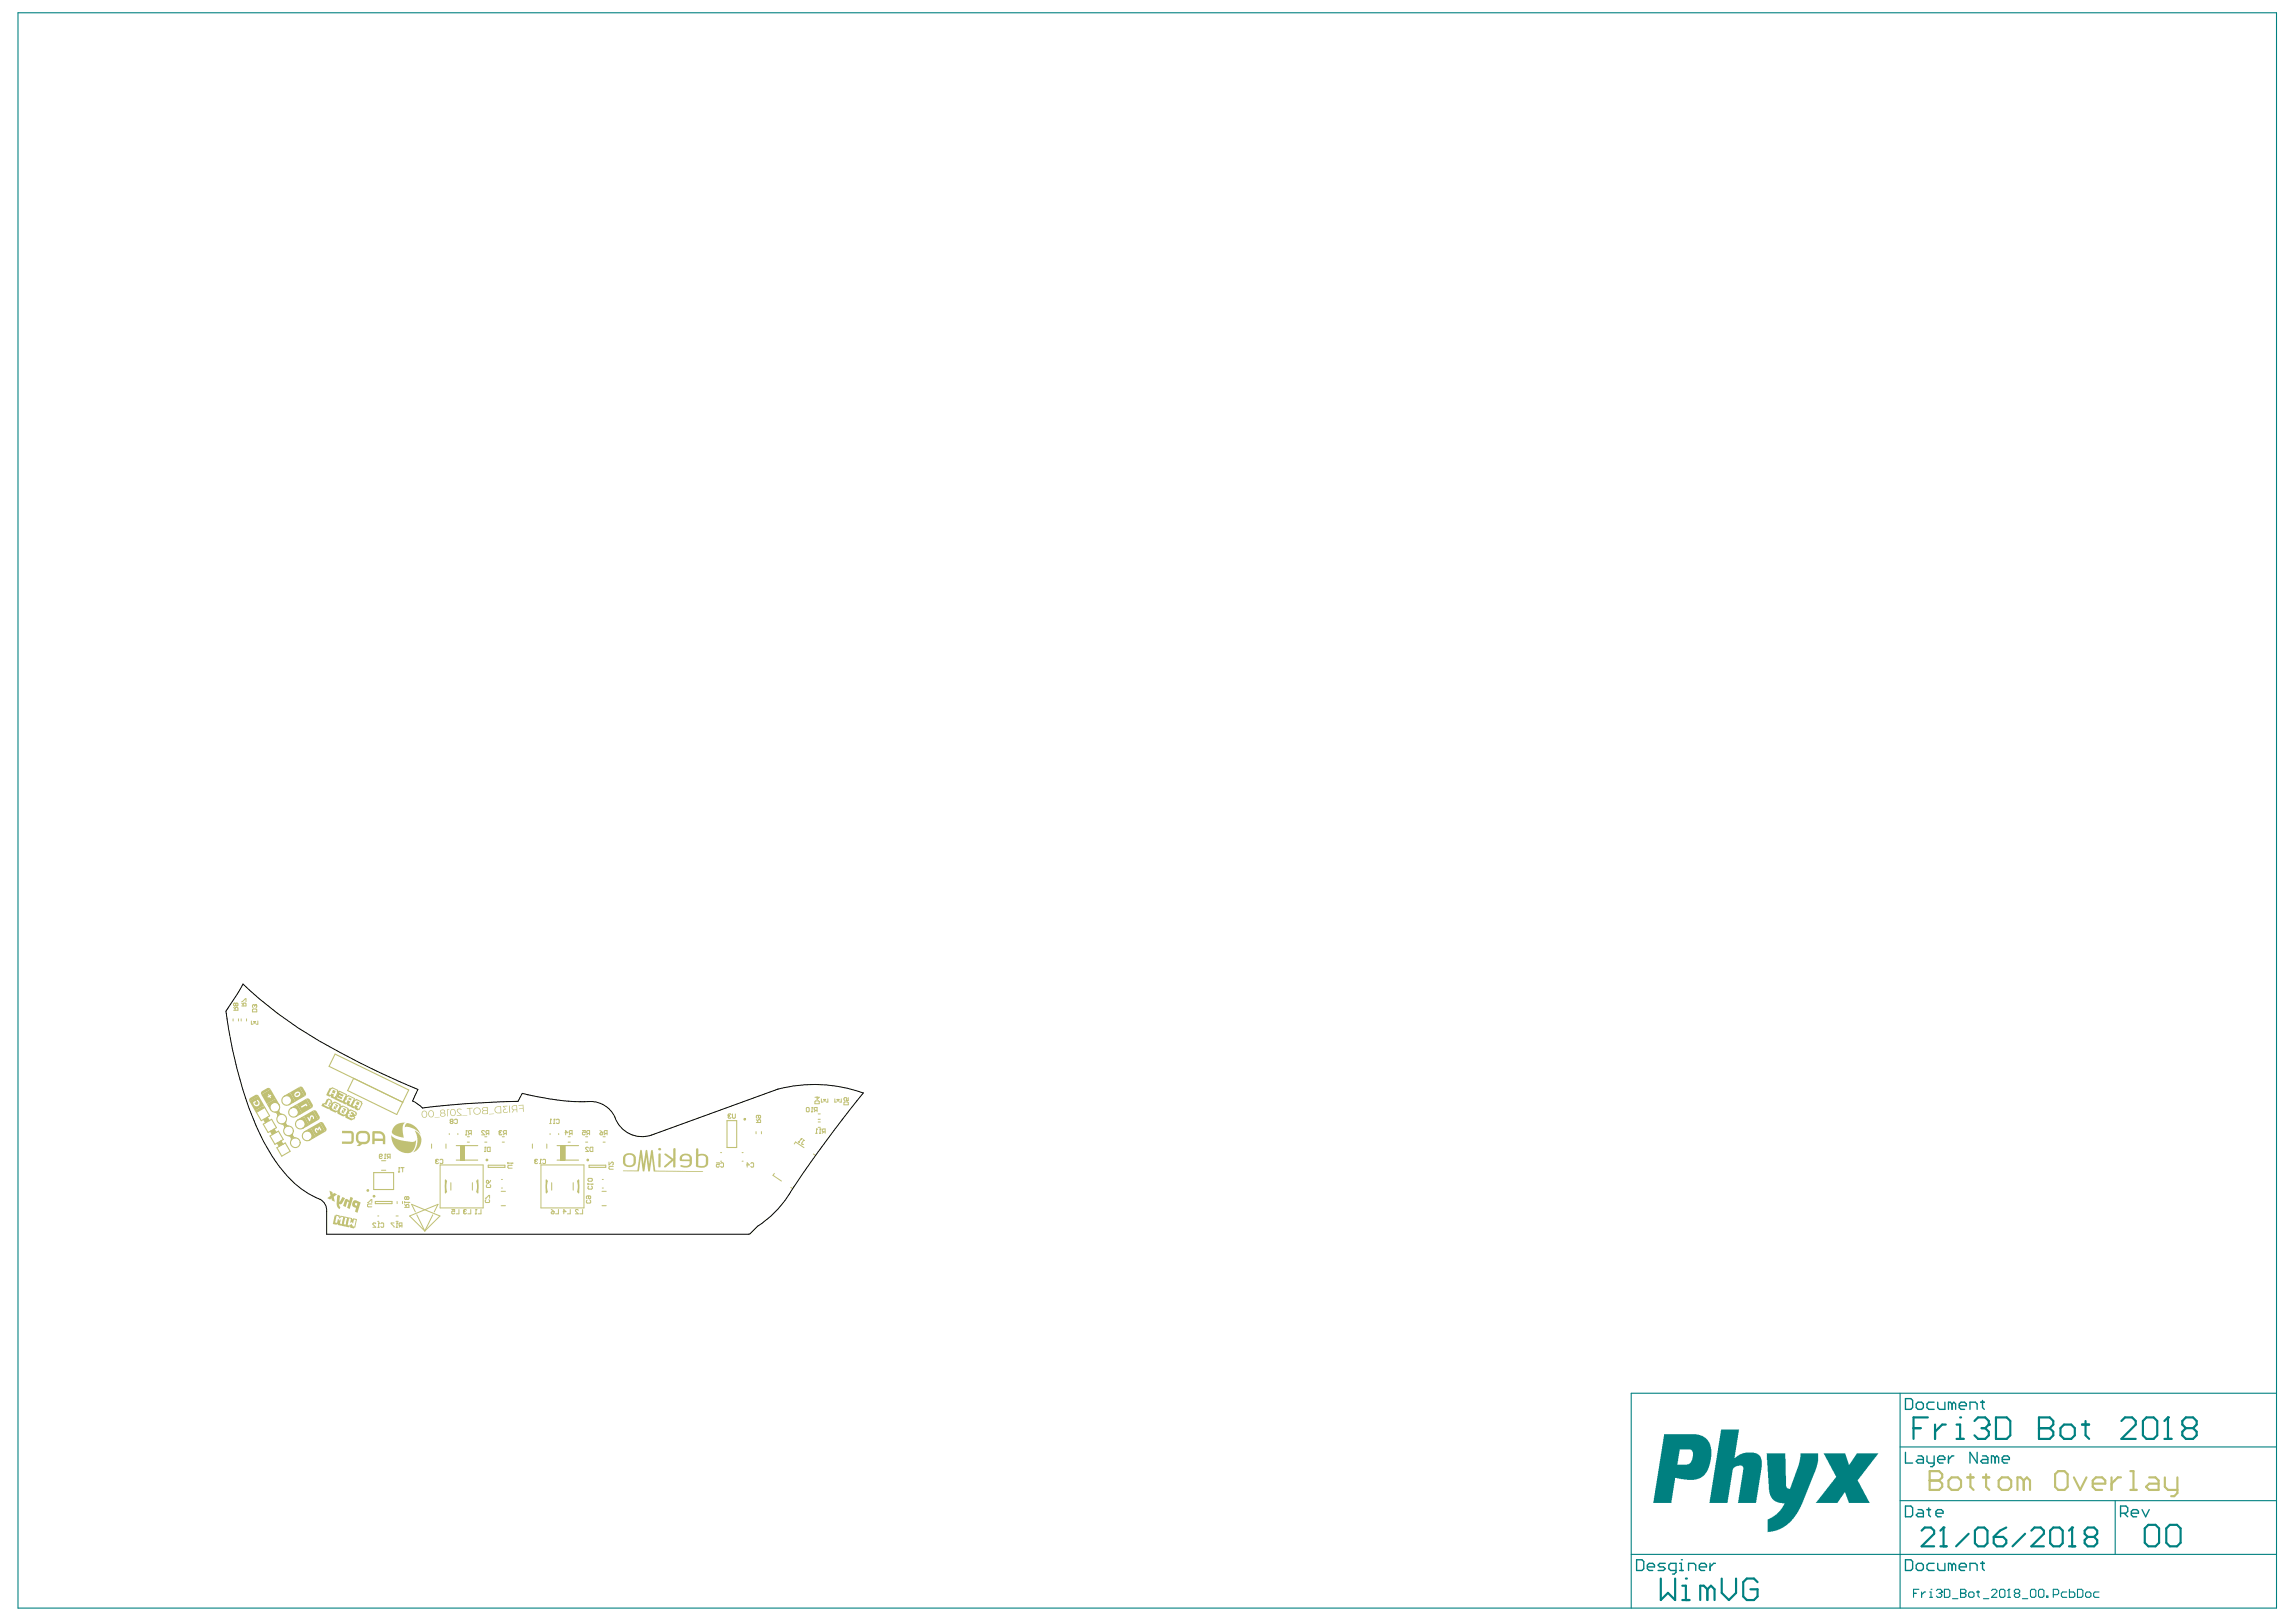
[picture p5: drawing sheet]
<svg xmlns="http://www.w3.org/2000/svg" width="297mm" height="210mm" viewBox="0 0 297 210" stroke-linecap="round" stroke-linejoin="round" font-family="sans-serif">
<g fill="#008080">
<path d="M228.5 188.1h2.5l.1 4.2v.2l.3 .2 .2-.1 1.1-3.1 .2-.9v-.5h2.3v1l-.3 1.3-1.9 4.6-.8 1.3-1 1.1-1 .5-.8 .3-.7 .1v-1.2a.45 .45 0 0 1 .4-.6l.7-.5 .6-.5 .5-1h-.7l-.6-.2-.4-.4-.2-.4-.2-.7z"/>
<path d="M235.9 188.1h2.8l.5 1.4 .2-.1 .8-1.3h2.8l-2.6 3.3a.38 .38 0 0 0 .1 .5l1.4 2.6h-2.7l-.5-1.4h-.1l-.9 1.4h-2.8l2.2-2.8 .2-.3a.34 .34 0 0 0 .1-.5z"/>
<path d="M222.7 185h2.3l-.6 3.7 .7-.5 .7-.2h1.3l.4 .2 .3 .4 .1 .4v.9l-.7 4.6h-2.4l.7-4.1a.58 .58 0 0 0-.1-.7h-.7l-.3 .2a.59 .59 0 0 0-.3 .7l-.6 3.9h-2.4z"/>
<path d="M215.3 185.6h4.2l.8 .3 .6 .5 .4 .7 .1 .4v1.4l-.3 .8-.3 .8-.3 .4-.5 .4-.8 .2h-.9l-1.6-.2-.5 3.2h-2.3zM217.3 187.6l-.3 1.9h1.3l.3-.1 .3-.5 .1-.7a.57 .57 0 0 0-.3-.6z"/>
</g>
<g fill="none" stroke="#008080" stroke-width=".14">
<path d="M2.3 1.7h292.2v206.4h-292.2zM245.8 180.3v27.8M245.8 194.2h48.7M245.8 187.2h48.7M273.6 194.2v7M294.5 180.3h-83.5v27.8M211 201.2h83.5M247.6 206.2h.3M248.3 205.7h-.7v1M248.6 206v.7M249.1 206h-.2l-.3 .4M249.6 206h.2v.7"/>
<path d="M249.6 206.7h.4M249.8 205.7h.1M250.5 205.8l.2-.1h.3l.2 .1v.2M250.9 206.2h.1M251 206.2l.2 .2v.1l-.2 .2h-.3l-.2-.2M251.2 206h.1M251.2 206l-.2 .2M251.6 205.7h.5l.2 .1v.7l-.2 .2h-.5zM252.6 206.9h.7M253.6 206.2h.1M253.6 205.7h.6l.1 .1v.2l-.1 .2 .1 .2v.1l-.1 .2h-.6zM253.6 206.2h.6"/>
<path d="M254.7 206.2l.2-.2h.3l.2 .2v.3l-.2 .2h-.3l-.2-.2zM255.7 206h.4M255.9 205.8v.7l.2 .2M256.6 206.9h.7M257.6 205.8l.2-.1h.4l.1 .1v.2l-.7 .7h.7M258.9 205.7h.3l.2 .1v.7l-.2 .2h-.3l-.2-.2v-.7zM259.7 206.7h.4M259.9 205.7h.1M259.9 205.7v1M259.9 205.7l-.2 .1M260.8 206.2l-.2-.2v-.2l.2-.1h.3l.2 .1v.2l-.2 .2M260.8 206.2h.3"/>
<path d="M260.8 206.2l-.2 .2v.1l.2 .2h.3l.2-.2v-.1l-.2-.2M261.6 206.9h.7M262.7 205.8l.2-.1h.3l.2 .1v.7l-.2 .2h-.3l-.2-.2zM263.7 205.8l.2-.1h.3l.2 .1v.7l-.2 .2h-.3l-.2-.2zM264.8 206.5h.1v.2h-.1zM265.6 206.4h.6l.1-.2v-.4l-.1-.1h-.6v1M267.4 206h-.5l-.2 .2v.3l.2 .2h.5M267.7 205.7v1h.5l.2-.2v-.3l-.2-.2h-.5M268.8 205.7h.5l.2 .1v.7l-.2 .2h-.5zM269.8 206.2l.2-.2h.3l.2 .2v.3l-.2 .2h-.3l-.2-.2zM271.6 206h-.6l-.1 .2v.3l.1 .2h.6"/>
</g>
<g fill="none" stroke="#008080" stroke-width=".18">
<path d="M246.5 194.9h.7l.2 .2v1l-.2 .2h-.7zM246.5 181h.7l.2 .2v1l-.2 .2h-.7zM246.5 187.9v1.4h.9M247.9 181.7l.2-.2h.5l.2 .2v.5l-.2 .2h-.5l-.2-.2zM248.1 195.4h.5l.2 .2v.7h-.7l-.2-.2 .2-.3h.7M248.1 188.4h.5l.2 .2v.7h-.7l-.2-.2 .2-.2h.7M249.3 195.4h.5M249.3 188.4v.7l.2 .2h.7M249.5 195.1v1l.3 .2M250.2 181.5h-.7l-.2 .2v.5l.2 .2h.7M250.2 188.4v1.2l-.2 .2h-.2M250.5 195.8h.9v-.2l-.2-.2h-.5l-.2 .2v.5l.2 .2h.5"/>
<path d="M250.7 188.9h.9v-.3l-.2-.2h-.5l-.2 .2v.5l.2 .2h.5M250.7 181.5v.7l.2 .2h.7v-.9M252.1 188.4v.9M252.5 181.7l-.2-.2h-.2v.9M252.5 181.7l.3-.2 .2 .2v.7M252.5 181.7v.7M252.8 188.4h-.3l-.4 .5M253.5 181.9h.9v-.2l-.2-.2h-.5l-.2 .2v.5l.2 .2h.5M254.9 182.4v-.9h.7l.2 .2v.7M255.8 187.9v1.4l-.9-1.4v1.4M256.3 181.5h.4M256.5 188.4h.4l.3 .2v.7h-.7l-.2-.2 .2-.2h.7"/>
<path d="M256.5 181.2v1l.2 .2M258.1 188.6l-.2-.2h-.3v.9M258.1 188.6v.7M258.1 188.6l.2-.2 .3 .2v.7M259 188.9h1v-.3l-.3-.2h-.4l-.3 .2v.5l.3 .2h.4M274.3 195.8h.7l.3-.2v-.5l-.3-.2h-.7v1.4M274.8 195.8l.5 .5M275.7 195.8h1v-.2l-.3-.2h-.4l-.3 .2v.5l.3 .2h.4M277.1 195.4l.5 .9 .5-.9M211.7 201.8h.7l.3 .3v.9l-.3 .2h-.7zM213.1 202.8h.9v-.3l-.2-.2h-.4l-.3 .2v.5l.3 .2h.4M215.4 202.3h-.7l-.2 .2 .2 .3h.5l.2 .2-.2 .2h-.7"/>
<path d="M216.8 203.2h-.7l-.2-.2v-.5l.2-.2h.7v1.2l-.2 .2h-.2M217.3 203.2h.5M217.3 202.3h.2v.9M217.5 201.8h.1M218.5 203.2v-.9h.6l.3 .2v.7M219.8 202.8h1v-.3l-.3-.2h-.4l-.3 .2v.5l.3 .2h.4M221.2 202.3v.9M221.9 202.3h-.2l-.5 .5M246.5 201.8h.7l.2 .3v.9l-.2 .2h-.7zM247.9 202.5l.2-.2h.5l.2 .2v.5l-.2 .2h-.5l-.2-.2zM250.2 202.3h-.7l-.2 .2v.5l.2 .2h.7M250.7 202.3v.7l.2 .2h.7v-.9"/>
<path d="M252.5 202.5l-.2-.2h-.2v.9M252.5 202.5v.7M252.5 202.5l.3-.2 .2 .2v.7M253.5 202.8h.9v-.3l-.2-.2h-.5l-.2 .2v.5l.2 .2h.5M254.9 203.2v-.9h.7l.2 .2v.7M256.3 202.3h.4M256.5 202.1v.9l.2 .2"/>
</g>
<g fill="none" stroke="#008080" stroke-width=".28">
<path d="M247.6 184.8h.9M248.6 198.1l.4-.4h.8l.4 .4v.4l-1.6 1.6h1.6M249.4 183.4h-1.8v2.8M250.3 184.4v1.8M251.4 197.7h.1M251.4 197.7v2.4M251.4 197.7l-.4 .4M251.7 184.4h-.4l-1 .9M253.1 184.4h.5v1.8M253.1 186.2h.9M253.6 183.4h.1M254.7 198.5l-1.6 1.6"/>
<path d="M255.4 183.9l.5-.5h.9l.5 .5v.5M255.5 198.1l.4-.4h.8l.4 .4v1.6l-.4 .4h-.8l-.4-.4zM256.4 184.8h.4M256.8 184.8l.5 .5v.4l-.5 .5h-.9l-.5-.5M257.3 184.4h.1M257.3 184.4l-.5 .4M257.9 198.9h1.2l.5 .4v.4l-.5 .4h-.8l-.4-.4zM258.2 183.4h1.4l.5 .5v1.8l-.5 .5h-1.4zM259.6 197.7l-.9 .4-.8 .8M262 198.5l-1.6 1.6M262.8 198.1l.4-.4h.8l.4 .4v.4l-1.6 1.6h1.6M263.8 184.8h.1"/>
<path d="M263.8 183.4h1.4l.4 .5v.5l-.4 .4 .4 .5v.4l-.4 .5h-1.4zM263.8 184.8h1.4M265.2 198.1l.4-.4h.9l.4 .4v1.6l-.4 .4h-.9l-.4-.4zM266.6 184.8l.4-.4h1l.4 .4v.9l-.4 .5h-1l-.4-.5zM268.1 197.7h.1M268.1 197.7v2.4M268.1 197.7l-.4 .4M269.3 184.4h1M269.8 183.9v1.8l.5 .5M270.1 198.9l-.4 .4v.4l.4 .4h.8l.4-.4v-.4l-.4-.4M270.1 198.9l-.4-.4v-.4l.4-.4h.8l.4 .4v.4l-.4 .4M270.1 198.9h.8"/>
<path d="M274.4 183.9l.5-.5h.9l.5 .5v.5l-1.9 1.8h1.9M277.2 183.9l.5-.5h.9l.5 .5v1.8l-.5 .5h-.9l-.5-.5zM277.5 197.8l.4-.5h1l.4 .5v1.8l-.4 .5h-1l-.4-.5zM280 186.2h.9M280.3 197.8l.4-.5h.9l.5 .5v1.8l-.5 .5h-.9l-.4-.5zM280.5 183.4h.1M280.5 183.4v2.8M280.5 183.4l-.5 .5M282.8 184.8l-.5-.4v-.5l.5-.5h.9l.5 .5v.5l-.5 .4M282.8 184.8h.9M282.8 184.8l-.5 .5v.4l.5 .5h.9l.5-.5v-.4l-.5-.5M214.9 204.3v2.8l.9-1 .9 1v-2.8"/>
<path d="M217.6 207.1h1M217.6 205.2h.5v1.9M218.1 204.3h.1M220.9 205.7l-.5-.5h-.4v1.9M220.9 205.7v1.4M220.9 205.7l.5-.5 .4 .5v1.4M222.7 204.3v1.8l1 1 .9-1v-1.8M227.4 204.7l-.5-.4h-.9l-.5 .4v1.9l.5 .5h.9l.5-.5v-.9h-.9M251 200.1h.8M267.7 200.1h.8"/>
</g>
<g fill="#c0c073">
<path d="M32.3 142.1l.8-.4h.2l.2 .1-1.2 .7-.1-.2z"/>
<path d="M35.5 142.6l.3-.2 .1 .3h-.1z"/>
<path d="M38 143.2l.2-.1 .2 .3-.4-.1z"/>
<path d="M38.6 143.9h.1l.1 .3-.2 .1z"/>
<path d="M39.7 146.3l.3-.2 .1 .3h-.3z"/>
<path d="M37.1 141.7l.2-.1 .2 .2h-.4z"/>
<path d="M40.4 147v-.1l.2 .3-.2 .2z"/>
<path d="M39.6 142.2l.2-.1 .3 .2 .4 .7-.1 .4h-.1z"/>
<path d="M39.5 145.5l.1-.1 .1 .3-.2 .1z"/>
<path d="M43.7 154.6l.3 .2-.1 .7 .4-.6 .3 .2-.4 .7h-.3l.1 .4-.1 .3-.2-.2-.1-.4v-.9z"/>
<path d="M85.2 149.3h.1h.2l-.1 1.8h-.2v-.1z"/>
<path d="M85.1 148.7l.3-.1 .1 .2-.3 .1z"/>
<path d="M53.7 146.3l.3 .2 .4 .4 .1 .4v.4l-.1 .5-.3 .5-.2 .2-.4 .2 .3-.5 .2-.7v-.8z"/>
<path d="M38.8 144.8l.3-.2 .1 .3-.3-.1z"/>
<path d="M37.7 142.4h.1l.1 .2-.2 .2z"/>
<path d="M34.7 143.1l.3-.2v.1l-.2 .3z"/>
<path d="M44.7 155.2h.3l.2 .2 .1-.5 .4 .1-.5 1.5-.3-.2 .2-.7-.1-.1-.3 .7-.3-.1z"/>
<path d="M42.6 154.1l.4 .2v.2l.2-.1 .4 .2-.4 .3 .1 .6-.4-.2v-.2l-.2 .1-.4-.1 .5-.4z"/>
<path d="M41.4 145.2h.2l.2 .1 .4 .7-.1 .4v.1z"/>
<path d="M33.9 141.2l.7-.4h.3l.1 .2-1.2 .7v-.2z"/>
<path d="M38.7 140.7l.2-.1 .3 .1 .4 .8-.1 .3-.1 .1z"/>
<path d="M44.3 146.3h1.1l.3 .1 .1 .3v.7l-.1 .4-.1 .1-.2 .1h-1.2v-.3h1.2l.1-.1v-.2l-.1-.7h-1.1z"/>
<path d="M51 145.8l.6-.4 .9-.1-.3 .2-.1 .3v.6l.1 .8-1-.2-.5-.3v-.3z"/>
<path d="M40.5 143.7h.2l.2 .1 .5 .7-.1 .4h-.1z"/>
<path d="M50.6 146.9l.6 .4 1.1 .4 1.2 .1 .2-.1 .1-.2v.7l-.2 .6-.3 .3-.4 .1h-.7l-.5-.3-.8-.8-.3-.7z"/>
<path d="M85.9 149.3h.3l.9 .6v-1.2l.1-.1h.2l-.1 2.5-.2-.1v-.8l-1 .9-.2-.1 .2-.2 .8-.7-.8-.5z"/>
<path d="M52.5 145.4l.1-.1h.3l.7 .4 .5 .5 .3 .5-.5-.4-.5-.3-.6-.2-.4 .1z"/>
<path d="M82.8 148.9l-.3 2.5-1.9 .1v.1h2l.3-1.8 .2 1.7 .2 .1 .3-1.8 .3 1.8 .2-.1 .2-1.6 .3 1.7 6.3 .1 .1-.1-6.2-.1-.3-2.6-.2-.1-.1 .1-.2 1.7-.2-1.7-.1-.1-.2 .1-.2 1.7-.2-1.7-.2-.1z"/>
<path d="M45.8 155.4l-.2 .3v.3l.1 .2 .4 .1-.2 .5 .3 .2 .5-1.4-.7-.3zM46 155.7l.2 .1-.1 .3-.2-.2z"/>
<path d="M90.1 148.6l-.1 2.3 .2 .2h.6l.6-.1 .2-.3v-1.1l-.3-.2-.3-.1-.7 .1v-.8zM90.3 149.7l.6-.2 .4 .2v.9l-.1 .2h-.9z"/>
<path d="M88.1 149.5l-.2 .3 .1 .4 1.2 .1v.3l-.2 .2-.4 .1-.5-.1-.1 .2 .4 .1h.6l.3-.1 .2-.4v-.8l-.1-.2-.2-.2-.4-.1h-.4zM88.3 149.7l.4-.2h.3l.2 .2v.4h-1z"/>
<path d="M48.2 146.4l-.1 1.7h.4v-.5l1 .1v.4h.3v-1l-.3-.6-.4-.1zM48.5 146.7h.5l.4 .1 .1 .2v.4l-1-.1z"/>
<path d="M80.7 149.5l-.1 .2v.8l.2 .4 .4 .1h.5l.5-.3 .1-.9-.3-.4-.7-.2zM80.9 149.6l.5-.2 .3 .1 .2 .1 .1 .2v.7l-.2 .2-.5 .1-.3-.1-.1-.2z"/>
<path d="M46.2 146.6l-.2 .4 .1 .6 .4 .4-.4 .3h.5l.3-.2 .5-.1 .4-.2 .1-.3v-.6l-.3-.4-.2-.1-.8-.1zM46.4 146.8l.3-.2 .7 .1 .2 .2-.1 .7-.3 .2-.7-.1-.2-.3z"/>
</g>
<g fill="none" stroke="#c0c073" stroke-width=".13">
<path d="M30.2 131.8v.3M30.9 131.8v.3M31.2 131.8v.3M31.9 131.8v.3M32.5 132.1v.4h.2M32.8 132.2h.3l-.2 .1zM32.8 132.4h.3M33.4 132.1v.4h-.3M48.9 157.4h.1M48.9 158.1h.1M49.4 150.2h.5M49.4 151.4h.5"/>
<path d="M51.2 157.4h.3M51.2 158.1h.3M51.4 155.5v.3M52.1 155.5v.3M53.7 156.8l-.5-1 3.7 1.6-1.9 1.9M53.9 157.2l1.1 2.1M55.8 148v.6M56 157.2l-1 2.1M56.2 156.8l.5-.9-3.7 1.5 2 1.9M56.9 150.8h5.6v5.5h-5.6zM57.7 148v.6M58.1 146.7v.1"/>
<path d="M58.3 153v1M59.2 146.7v.1M60.5 147.8h.2M60.5 147.1h.2M61.1 153v1M62.7 147.8h.3M62.7 147.1h.3M64.8 156h.6M64.8 154.2h.6M64.9 153.7h.1M64.9 152.6h.1M65 147.8h.3"/>
<path d="M65 147.1h.3M68.9 148v.6M70 150.8h5.5v5.5h-5.5zM70.7 148v.6M71.2 146.7v.1M71.4 153v1M72.3 146.7v.1M73.5 147.8h.3M73.5 147.1h.3M74.2 153v1M75.8 147.8h.2M75.8 147.1h.2"/>
<path d="M77.9 156h.5M77.9 154.2h.5M77.9 153.7h.2M77.9 152.6h.2M78 147.8h.3M78 147.1h.3M93.2 150.3h.2M93.2 149.2h.2M96 150.3h.1M96 149.2h.1M97.8 146.4v.3M98.5 146.4v.3"/>
<path d="M100.2 151.8l-.2 .3 1.1 .7M102.3 153.7l.3 .1M102.7 148l.2-.2 1.1 .7M105.2 149.3l.3 .2M105.8 145.9h.3M105.8 145.2h.3M105.8 144.8h.3M105.8 144.2h.3M106.3 142.2v.4h.2M106.5 142.3h.3l-.1 .1zM106.5 142.5h.3M107.1 142.2v.4h-.2"/>
<path d="M108 142.2v.4h.2M108.3 142.3h.3l-.2 .1zM108.3 142.5h.3M108.8 142.2v.4h-.2"/>
</g>
<g fill="none" stroke="#c0c073" stroke-width=".14">
<path d="M45.8 139.5l-.8 1.6 6.3 3.1 1.6-3.1-9.6-4.7-.7 1.6 9.5 4.6M33 143.7l.8 1.3 .3-.1M34.1 145.5l1-.6 .7 1-1.1 .7zM34.1 144.9l.3 .4M34.1 143.1l.8 1.3-.3 .2M34.3 143.3l-1.1 .6M34.6 142.8l.4 .8M34.6 144.6l-.5 .3M34.6 144.6l.2 .4M34.9 147l1.1-.6 .6 1.1-1 .6zM35 146.4l.2 .4M35.5 146.1l.2 .5"/>
<path d="M35.6 142.2l.5 .8M35.8 142.4l-1.1 .7M35.8 148.5l1.1-.6 .6 1.1-1.1 .6zM35.9 147.9l.2 .5M36.3 147.6l.3 .5M37.3 141.6l.6 1M37.5 141.4l-.7 .5M38.2 142.5l-.8 .5M38.2 143.1l.6 1.1M38.4 143l-.7 .4M39.1 144l-.8 .5M39.1 144.6l.6 1.1"/>
<path d="M39.3 144.5l-.8 .4M40 145.6l-.8 .4M40 146.1l.6 1.1M40.2 146l-.8 .5M40.8 147.1l-.7 .4M48.3 151.7h2.6v2.2h-2.6zM48.6 155.5h2.1v.3h-2.1zM59 148.3h2.8M59 150.1h2.8M60.1 148.3v1.8M63.2 150.8h2.1v.3h-2.1zM72.1 148.3h2.8"/>
<path d="M72.1 150.1h2.8M73.1 148.3v1.8M76.2 150.8h2.2v.3h-2.2zM94.1 145h1.2v3.5h-1.2z"/>
</g>
<path d="M57.6 152.7v1.7M61.8 152.7v1.7M70.7 152.7v1.7M74.9 152.7v1.7" fill="none" stroke="#c0c073" stroke-width=".18"/>
<g fill="#c0c073">
<path d="M34.1 144.9l.5-.3 .2 .4-.4 .3z" fill-rule="evenodd"/>
<path d="M35 146.4l.5-.3 .2 .5-.5 .2z" fill-rule="evenodd"/>
<path d="M35.7 143.9l.3-.2 .3 .4-.3 .2z" fill-rule="evenodd"/>
<path d="M38.2 143.1l.3-.1 .6 1-.3 .2z" fill-rule="evenodd"/>
<path d="M36.6 145.4l.3-.2 .3 .5-.3 .1z" fill-rule="evenodd"/>
<path d="M59.5 148.2h.6v1.9h-.6z" fill-rule="evenodd"/>
<path d="M72.6 148.2h.5v1.9h-.5z" fill-rule="evenodd"/>
<path d="M33 143.7l1.1-.6 .1 .3-1 .5z" fill-rule="evenodd"/>
<path d="M35.9 147.9l.4-.3 .3 .5-.5 .3z" fill-rule="evenodd"/>
<path d="M40 146.2l.2-.1 .6 1-.2 .1z" fill-rule="evenodd"/>
<path d="M39.1 144.7l.3-.2 .6 1.1-.3 .1z" fill-rule="evenodd"/>
<path d="M37.5 147l.3-.2 .2 .4-.3 .2z" fill-rule="evenodd"/>
<path d="M37.4 141.6l.2-.1 .6 1-.3 .1z" fill-rule="evenodd"/>
<path d="M34.6 142.8l1-.6 .2 .2-1 .6z" fill-rule="evenodd"/>
</g>
<g fill="none" stroke="#c0c073" stroke-width=".13">
<path d="M31.3 130.2h.5v-.3l-.3-.1v.1v.3M31.3 129.6l.4-.3h.1v.3M31.3 129.8l.2 .2M32.7 130.7l.1-.1h.3l.1 .1v.2h-.5zM32.9 130.1l-.1-.1-.1 .1 .1 .3M32.9 130.1v.1M33 130h.1M33 130l.2 .1-.1 .3M33 130l-.1 .1M49.1 149.6h.3v-.2l-.3 .1v.3l.1 .1 .2-.1M49.7 149.9h.2M49.8 149.4h.1"/>
<path d="M49.8 149.4l.1 .1M49.8 149.4v.5M50.3 149.7l-.2 .2M50.5 149.7h-.3l-.1-.1 .1-.2h.3v.5M52.3 156.2h.6v-.2l-.3-.1-.1 .1v.2M52.3 155.9l.2 .2M52.3 155.5v.2M52.3 155.6h.6M52.6 155l.1-.1 .2 .1-.1 .2-.2-.1M52.6 155l-.1-.1-.2 .1 .1 .2 .2-.1M52.6 155v.1M52.9 155.6h.1"/>
<path d="M52.9 155.6l-.1 .1M56.4 150.2h.1M56.4 150.2l.1 .1M56.5 150.3l-.1 .1 .1 .2 .2-.1M56.5 150.3h.1M56.7 150.1l-.2-.1-.1 .2M56.9 150.1l.1-.1 .3 .1v.4l-.1 .1-.3-.1M60.2 146.9h.2M60.3 146.3h.1M60.3 146.3v.6M60.3 146.3l.1 .1M60.8 146.7l-.2 .2"/>
<path d="M61 146.7h-.3l-.1-.1 .1-.3h.3v.6M62.7 146.4l-.1-.1-.3 .1 .4 .5h-.4M63.1 146.7l-.2 .2M63.2 146.7h-.2l-.1-.3 .1-.1h.2v.6M64.6 146.5h.1M64.6 146.5l.1 .1M64.7 146.6l-.1 .1 .1 .2 .2-.1M64.7 146.6h.1M64.9 146.4l-.2-.1-.1 .2M65.3 146.7l-.2 .2M65.5 146.7h-.3l-.1-.3 .1-.1h.3v.6M65.7 150.4v.2"/>
<path d="M65.7 150.5h.6M66.3 150.5h.1M66.3 150.8h-.5l-.1 .1 .1 .3h.5M66.3 150.5l-.1 .1M71.1 145.4h.2M71.2 144.8h.1M71.2 144.8v.6M71.2 144.8l.1 .1M71.6 145.4h.2M71.7 144.8h.1M71.7 144.8v.6M71.7 144.8l.1 .1"/>
<path d="M72 144.9l.1-.1 .2 .1v.4l-.1 .1-.2-.1M73.1 146.6h.4l-.3-.3v.6M73.8 146.7l-.2 .2M74 146.7h-.3l-.1-.3 .1-.1h.3v.6M76.1 152.6l.1-.1h.3l.1 .3-.1 .1h-.3zM76.1 153.1v.2M76.1 153.2h.5M76.2 153.5l-.1 .1 .1 .3h.3l.1-.1-.1-.3M76.6 153.2h.1M76.6 153.2l-.1 .1M77.6 146.3l.4 .3M77.6 146.7l.1-.1h.3l-.1 .3h-.2z"/>
<path d="M78.4 146.7l-.2 .2M78.5 146.7h-.2l-.1-.3 .1-.1h.2v.6M78.8 150.4v.4l.4-.4 .1 .1-.1 .3M79.3 150.9h-.4l-.1 .1 .1 .3h.4M92.7 150.5h.3v.3l-.1-.1-.2 .1 .1 .2 .2-.1M93.2 150.6l.1-.1 .3 .1v.3l-.1 .1-.3-.1M96.6 150.8h.3l-.2-.3v.5M97.1 150.6l.1-.1 .3 .1v.3l-.1 .1-.3-.1M97.8 145.3h.6v-.3l-.3-.1-.1 .1v.3M97.8 144.9l.2 .2M98.1 144.3v.3l.1 .1 .2-.1-.1-.3h-.4l-.1 .1 .1 .3M104.4 143.3l.3 .1v.4l-.1 .1-.3-.1v-.4z"/>
<path d="M105 143.9h.2M105.1 143.3h.1M105.1 143.3l.1 .1M105.1 143.3v.6M105.4 142.6l.1-.1h.4l.1 .1v.2h-.6zM105.5 143.7l-.2 .2M105.5 146.7h.2M105.6 146.1h.1M105.6 146.1v.6M105.6 146.1l.1 .1M105.7 141.9v.4l.3-.3h-.6M105.7 143.7h-.3l-.1-.3 .1-.1h.3v.6"/>
<path d="M106 146.7h.2M106.1 146.1h.1M106.1 146.1l.1 .1M106.1 146.1v.6M106.6 146.5l-.2 .2M106.8 146.5h-.3l-.1-.3 .1-.1h.3v.6M109.2 142.7l.1-.1h.3l.1 .1v.3h-.5zM109.7 142v.4h-.2l.1-.2-.1-.2-.3 .1 .1 .3"/>
</g>
<path d="M32.3 142.5l1.2-.7 .7 1.2-1.2 .7z" fill-rule="evenodd" fill="#c0c073"/>
<path d="M32.8 142.6l.2-.1 .1 .1-.2 .1 .1 .2 .1 .1h.2l.1-.3-.2-.2 .1-.2 .2 .2 .1 .4-.1 .2-.4 .1-.2-.2z" fill="#fff"/>
<path d="M30.2 130.7h.6v-.2l-.3-.1-.1 .1v.2M30.2 130.4l.2 .2M30.5 129.9l.1-.1 .2 .1-.1 .3-.2-.1M30.5 129.9l-.1-.1-.2 .1 .1 .3 .2-.1M30.5 129.9v.2" fill="none" stroke="#c0c073" stroke-width=".13"/>
<path d="M38.4 142.9l1.2-.7 .7 1.2-1.2 .7z" fill-rule="evenodd" fill="#c0c073"/>
<path d="M38.9 143.2l.7-.4 .2 .3-.2 .1v-.2l-.6 .4z" fill="#fff"/>
<path d="M39.3 144.4l1.2-.7 .7 1.2-1.2 .7z" fill-rule="evenodd" fill="#c0c073"/>
<path d="M39.7 144.6l.2-.1 .1 .3 .2-.4 .2-.1 .2 .2v.2v.1l-.1-.1-.1-.2h-.1l-.2 .5-.1 .1z" fill="#fff"/>
<g fill="none" stroke="#c0c073" stroke-width=".13">
<path d="M47.5 155.6l.5-.3h.1v.3M48.1 155.8h-.5l-.1 .1 .1 .3h.5M48.6 158.4l-.1-.1-.3 .1 .4 .4h-.4M48.9 158.8h.2M49 158.3h.1M49 158.3v.5M49 158.3l.1 .1M49.3 158.4l.1-.1 .2 .1v.3l-.1 .1-.2-.1M51 158.3h-.4l.4 .5M51.3 158.8h.1M51.4 158.3h.1M51.4 158.3v.1"/>
<path d="M51.4 158.3v.5M51.5 151.7h.2M51.6 151.1h.1M51.6 151.1v.6M51.6 151.1l.1 .1M51.8 158.6l-.2 .2M51.9 151.1h.4M52 158.6h-.3l-.1-.2 .1-.1h.3v.5M52.1 151.1v.6M58.4 156.5h.4v.3l-.2-.1-.2 .1 .1 .3 .3-.1M59.4 156.5v.6h-.4M60 156.7h.1"/>
<path d="M60 156.7l.1 .1M60.1 156.8l-.1 .1 .1 .2 .2-.1M60.1 156.8h.1M60.3 156.6l-.2-.1-.1 .2M60.9 156.5v.6h-.4M61.5 157.1h.2M61.6 156.5h.1M61.6 156.5v.6M61.6 156.5l.1 .1M62.2 156.5v.6h-.3M62.7 149h.2M62.8 148.5h.1"/>
<path d="M62.8 148.5v.5M62.8 148.5l.1 .1M62.8 155.1l.4-.4h.1v.4M62.9 155.3h-.1l.1 .3h.3l.1-.1-.1-.2M62.9 152.8l.2-.1 .1 .1v.3l-.3-.1zM63 153.3l-.1 .1 .1 .3h.4l.1-.1-.1-.3M63 148.6l.1-.1h.3v.5h-.3l-.1-.1zM63.5 152.7l-.3 .4M71.3 156.9l.1-.1h.3v.2l-.3 .1zM71.3 156.5l.4 .3M72.2 156.5v.6h-.3M72.8 156.8h.4l-.3-.3v.6"/>
<path d="M73.8 156.5v.6h-.4M76 155.3l-.1 .1 .1 .3h.3l.1-.1-.1-.3M76.1 154.8v.2l.1 .1 .2-.1-.1-.2h-.3l-.1 .1 .1 .2M76.1 148.6l-.1-.1-.2 .1 .3 .4h-.3M76.4 148.5h.3v.5h-.3l-.1-.1v-.3zM94.2 144.3h.1M94.2 144.3l.1 .1M94.3 144.4l-.1 .1 .1 .2 .3-.1M94.3 144.4h.1M94.6 144.2h-.3l-.1 .1M94.8 144.2v.4l.1 .1 .2-.1v-.4"/>
</g>
<path d="M37.5 141.4l1.2-.7 .7 1.2-1.2 .7z" fill-rule="evenodd" fill="#c0c073"/>
<path d="M38.2 141.6l.3-.2 .2 .1-.1 .2-.2 .1-.2-.1zM38.2 141.4l-.1 .3 .2 .3 .3-.1 .3-.3-.1-.2-.2-.1h-.2z" fill="#fff"/>
<g fill="#c0c073">
<path d="M44.9 157.6l-.2 1.1 .5 .1v-.1l.1 .1v.1l.5 .1v-.1h.1l.1-.1 .2-1-.5-.1v.1h-.2l.1-.2-.5-.1-.1 .2zM45.2 157.7h.2l-.1 .5 .1 .1 .1-.2 .1 .1v.1h.1l.1-.5 .2 .1-.1 .8h-.3l-.1-.3-.2 .1-.1 .1-.2-.1z"/>
<path d="M44.7 157.6h.2l-.2 .9-.2-.1zM44.4 157.5l-.2 1.1 .5 .1v-.1h.1l.3-1.1-.5-.1-.1 .1z"/>
<path d="M43.3 157.3l-.2 1.1 .5 .1v-.1h.1v.1l.5 .1v-.1h.1l.3-1.1-.5-.1-.1 .1h-.1v-.1l-.4-.1-.1 .1zM43.5 157.3l.3 .1v.1h.1v.2h.1l.2-.2h.2l-.2 .9-.2-.1 .1-.5h-.1l-.1 .1h-.1v-.1h-.1l-.1 .5-.2-.1z"/>
</g>
<path d="M58.3 145.1l-.1-.1 .1-.2 .3 .1-.1 .2M58.3 145.1l-.1 .1 .1 .2 .3-.1-.1-.2M58.3 145.1h.2M58.8 144.9l.1-.1 .3 .1v.4l-.1 .1-.3-.1M75.3 146.3h.4v.3l-.2-.1-.2 .1 .1 .3 .3-.1M76.1 146.7l-.2 .2M76.3 146.7h-.3l-.1-.3 .1-.1h.3v.6" fill="none" stroke="#c0c073" stroke-width=".13"/>
<path d="M33.8 141.7l1.2-.7 .7 1.2-1.2 .7z" fill-rule="evenodd" fill="#c0c073"/>
<path d="M34.7 141.7l.1-.1 .1 .1h.1l.1 .1-.1 .1 .1 .1-.2 .1-.1-.2-.1 .1-.1-.1 .2-.1z" fill="#fff"/>
<g fill="none" stroke="#c0c073" stroke-width=".13">
<path d="M69.2 150.2h.1M69.2 150.2l.1 .1M69.3 150.3l-.1 .1 .1 .2 .3-.1M69.3 150.3h.1M69.6 150.1l-.3-.1-.1 .2M69.8 150.6h.2M69.9 150h.1M69.9 150v.6M69.9 150l.1 .1M70.2 150.1l.1-.1 .3 .1v.4l-.1 .1-.3-.1M74.8 156.6l-.1-.1-.3 .1 .4 .5h-.4M75.4 156.5v.6h-.4"/>
<path d="M103.7 147.3h.1M103.7 147.3l-.3 .5h-.1l.1 .1M103.7 147.3v.2M103.9 147.5l.2 .1h-.1l-.3 .3v.2h.3"/>
</g>
<path d="M40.2 145.9l1.2-.7 .7 1.3-1.2 .6z" fill-rule="evenodd" fill="#c0c073"/>
<path d="M40.7 146.1l.2-.1 .2 .1 .2-.3 .3 .5h-.1l-.2-.3-.2 .3-.2-.1v.1l.2 .2-.1 .1-.3-.3z" fill="#fff"/>
<g fill="none" stroke="#c0c073" stroke-width=".28">
<path d="M249.6 191.6h.1M249.6 190.4h1.3l.4 .4v.4l-.4 .4 .4 .4v.4l-.4 .4h-1.3zM249.6 191.6h1.3M252.1 191.6l.4-.4h.8l.4 .4v.8l-.4 .4h-.8l-.4-.4zM254.5 191.2h.8M254.9 190.8v1.6l.4 .4M256.5 191.2h.9M256.9 190.8v1.6l.5 .4M258.6 191.6l.4-.4h.8l.4 .4v.8l-.4 .4h-.8l-.4-.4zM261.8 191.6l-.4-.4h-.4v1.6M261.8 191.6v1.2M261.8 191.6l.4-.4 .4 .4v1.2"/>
<path d="M265.9 190.8l.4-.4h.8l.4 .4v1.6l-.4 .4h-.8l-.4-.4zM268.3 191.2l.8 1.6 .8-1.6M270.7 192h1.7v-.4l-.4-.4h-.9l-.4 .4v.8l.4 .4h.9M273.2 191.2v1.6M274.4 191.2h-.4l-.8 .8M275.6 192.8h.8M275.6 190.4h.4v2.4M278 191.2h.9l.4 .4v1.2h-1.3l-.4-.4 .4-.4h1.3M280.1 191.2v1.2l.4 .4h1.2M281.7 191.2v2l-.4 .4h-.4"/>
</g>
<g fill="#c0c073">
<path d="M67.1 143h.6l.1 .9h-.1l-.1-.4h-.4v-.1h.4v-.3h-.5z"/>
<path d="M65.8 143.1h.1l.1 .9h-.1z"/>
<path d="M65.1 143.1h.5v.1h-.4l.3 .4h-.3v.2l.1 .1 .4-.1v.1l-.2 .1-.4-.1v-.3l.2-.1z"/>
<path d="M63.3 144.1h.6l-.6 .1z"/>
<path d="M60.4 143.4h.7l-.3 .1 .1 .8h-.1l-.1-.8h-.3z"/>
<path d="M59.8 144.4l.7-.1z"/>
<path d="M59.2 143.5h.3l.2 .1-.4-.1-.1 .2 .5 .7h-.6v-.1h.5l-.5-.4z"/>
<path d="M57.8 143.6l.3-.1v.1h-.2l.1 .9h-.1z"/>
<path d="M56.2 144.6l.7-.1z"/>
<path d="M46.2 142.5l-.2 .4 .4 .1 .1-.3zM46 142.4l.1 .1v-.1l.6 .2v.2h.1l-.4 .7-.2-.1 .1-.2-.3-.2-.1 .2-.3-.1zM45.7 142.3l-.4 .9 .4 .2 .1-.1 .1 .1v.1l.4 .2 .1-.1 .1 .1 .4-.9-.1-.1 .1-.1-.8-.4-.1 .1-.1-.1v.2z"/>
<path d="M45.2 142l-.2 .3 .4 .1 .1-.2zM44.9 141.9l.1 .1 .1-.1 .7 .3-.4 .8-.2-.1 .1-.4-.3-.1-.2 .3-.2-.1 .2-.3h.1v-.1h-.1zM44.7 141.8l-.4 .9 .4 .2 .1-.1 .1 .1-.1 .1 .5 .2v-.1l.1 .1 .6-1.1-1-.4v.1z"/>
<path d="M43.9 141.3l.9 .4-.4 .8-.8-.4v-.1l.6 .3 .1-.3-.5-.2 .1-.1 .5 .2 .1-.2-.6-.3zM43.7 141.2l-.1 .3 .1 .1-.1 .2-.1 .1h-.1l-.2 .3 1 .5 .1-.1 .1 .1 .5-1.1-1-.5-.1 .2z"/>
<path d="M43.1 141l-.2 .4 .4 .1 .1-.3zM42.9 140.9l.1 .1v-.2l.6 .3v.2h.1l-.4 .7-.2-.1 .1-.3-.3-.1-.1 .2-.3-.1zM42.6 140.8l-.4 .9 .5 .2v-.1l.1 .1v.1l.4 .2 .1-.1 .1 .1 .4-.9-.1-.1 .1-.1-.8-.4-.1 .1z"/>
<path d="M45.2 143.8h.1l.1-.1 .6 .3v.3l-.3-.2 .1-.1-.3-.1-.1 .2 .2 .1-.1 .1-.2-.1-.1 .2 .3 .2 .1-.1 .2 .1-.1 .1h-.1v.1l-.6-.3 .1-.1-.1-.1 .1-.2 .1 .1v-.2h-.1zM45 143.7l-.4 .7 .1 .1v.1l.8 .4v-.1h.3l.2-.3-.1-.1v-.1h.1l.2-.3-.1-.1 .1-.1-.9-.4v.2l-.1-.1-.1 .1z"/>
<path d="M44.4 143.7h.1v.1h-.1zM44.4 143.4v.1h.1l-.1 .2-.1-.1-.1 .3 .3 .2v-.1l-.1-.1 .1-.1 .1 .1 .2-.4zM44.2 143.2l.1 .1 .1-.1 .6 .3-.1 .1 .1 .1-.3 .5h-.1l-.1 .1-.5-.3v-.1l-.1-.1zM44 143.1l-.4 .9h.1l-.1 .1 .8 .4 .1-.1h.3l.4-.8-.1-.1v-.1l-.8-.4v.1z"/>
<path d="M43.4 143.2h.1v.1h-.2zM43.4 142.9l-.1 .1h.2l-.1 .2-.1-.1-.2 .3 .4 .2v-.3l.1 .1 .2-.4zM43.2 142.8h.1v-.1l.6 .3v.1h.1l-.3 .6h-.1l-.1 .1-.5-.3v-.1l-.1-.1zM42.9 142.6l-.3 .8 .1 .1-.1 .1 .8 .4 .1-.1a.56 .56 0 0 0 .5-.6l.1-.2-.1-.1 .1-.1-.8-.4-.1 .1z"/>
<path d="M42.5 142.3l.3 .1-.1 .1 .1 .1v.1l-.1-.1-.3 .5 .3 .1-.1 .1-.7-.3 .1-.1 .2 .1zM42.3 142.2l-.3 .6h-.2l-.2 .3 .9 .4 .2-.1 .1-.2-.2-.1 .1-.3 .1 .1 .2-.4h-.1v-.1l-.4-.3-.1 .2z"/>
<path d="M66.3 143.2l.5-.1v.5l-.4-.1zM66.2 143.2v.2l.2 .3-.2 .3h.1l.2-.3h.3v.2h.1v-.9h-.4z"/>
<path d="M64.1 143.4l.2-.1 .4-.1 .1 .8h-.4l-.2-.1-.1-.2zM64.1 143.3l-.1 .4 .1 .3 .3 .1h.5l-.1-1-.5 .1z"/>
<path d="M62.5 143.4l.5-.1v.4h-.4zM62.5 143.8l.5-.1v.4h-.4l-.2-.1zM62.4 143.4v.2l.1 .1-.1 .2v.2l.7 .1v-1z"/>
<path d="M61.3 143.8a.4 .4 0 0 1 .8 0 .4 .4 0 0 1-.8 0zM61.3 143.8a.48 .48 0 0 0 .9 0 .48 .48 0 0 0-.9 0z"/>
<path d="M58.4 143.7l.3-.1 .1 .2v.4l-.1 .1h-.2l-.2-.2v-.3zM58.3 143.6l-.1 .3 .1 .4 .2 .1h.3l.1-.3v-.4l-.2-.2z"/>
<path d="M57.1 143.7h.3l.1 .2-.2 .1h-.2zM57.1 144.1h.3l.1 .2-.1 .1h-.3l-.1-.1zM57 143.7v.2a.14 .14 0 0 1 .1 .2 .14 .14 0 0 1-.2 .1l.1 .2 .2 .1 .3-.1 .1-.1v-.2l-.2-.1 .2-.2-.1-.1-.3-.1z"/>
<path d="M55.6 143.8h.2l.2 .1v.4l-.1 .2h-.2l-.2-.1zM55.5 143.8l-.1 .4 .1 .3 .2 .1 .3-.1 .1-.3-.1-.4-.3-.1z"/>
<path d="M54.7 143.9l.3-.1 .1 .2 .1 .3-.2 .3h-.2l-.1-.2zM54.7 143.8l-.2 .3 .1 .3 .2 .2h.2l.3-.2-.1-.5-.2-.2z"/>
</g>
<g fill="none" stroke="#c0c073" stroke-width=".14">
<path d="M35.6 143.9a.43 .43 0 0 1 .3 .6M36.1 143.6v.1a.43 .43 0 0 0 .3 .5M36.4 145.4a.43 .43 0 0 1 .4 .6M37 145.1v.1a.43 .43 0 0 0 .3 .5M37.3 147a.43 .43 0 0 1 .4 .6M37.9 146.7h-.1a.43 .43 0 0 0 .4 .6"/>
<circle cx="35.6" cy="143.3" r=".63"/>
<circle cx="36.4" cy="144.8" r=".63"/>
<circle cx="37.1" cy="142.4" r=".63"/>
<circle cx="37.3" cy="146.4" r=".63"/>
<circle cx="38" cy="143.9" r=".63"/>
<circle cx="38.2" cy="147.9" r=".63"/>
<circle cx="38.9" cy="145.5" r=".63"/>
<circle cx="39.7" cy="147" r=".63"/>
</g>
<g fill="none" stroke="#c0c073" stroke-width=".18">
<path d="M57.8 152.8a2.08 2.08 0 0 0 0 1.4M61.7 152.8a2.08 2.08 0 0 1 0 1.4M70.8 152.8a2.08 2.08 0 0 0 0 1.4M74.7 152.8a2.08 2.08 0 0 1 0 1.4"/>
<circle cx="47.6" cy="154.1" r=".09"/>
<circle cx="48.4" cy="154.8" r=".09"/>
<circle cx="63" cy="150.1" r=".09"/>
<circle cx="76" cy="150.1" r=".09"/>
<circle cx="96.4" cy="144.8" r=".09"/>
</g>
<path d="M31.4 127.3a63.2 63.2 0 0 0 16.4 10.8l6.3 2.9-.7 1.5 .7 .4 .6 .5a119.7 119.7 0 0 1 12.3-.9l.6-1a34.2 34.2 0 0 0 9.4 1.1 3.7 3.7 0 0 1 2.9 2.7 3.7 3.7 0 0 0 4.4 1.6l16.3-5.9a18.8 18.8 0 0 1 11.1 .4 179.4 179.4 0 0 0-10.5 14.5l-1 1-1 1a10 10 0 0 0-2.2 1.8h-54.7v-3a1.75 1.75 0 0 0-1.5-1.8 14.7 14.7 0 0 1-6.1-6 44.4 44.4 0 0 1-4.8-13.9l-.7-4.1zM53.6 141.9h.1" fill="none" stroke="#000" stroke-width=".13"/>
</svg>
